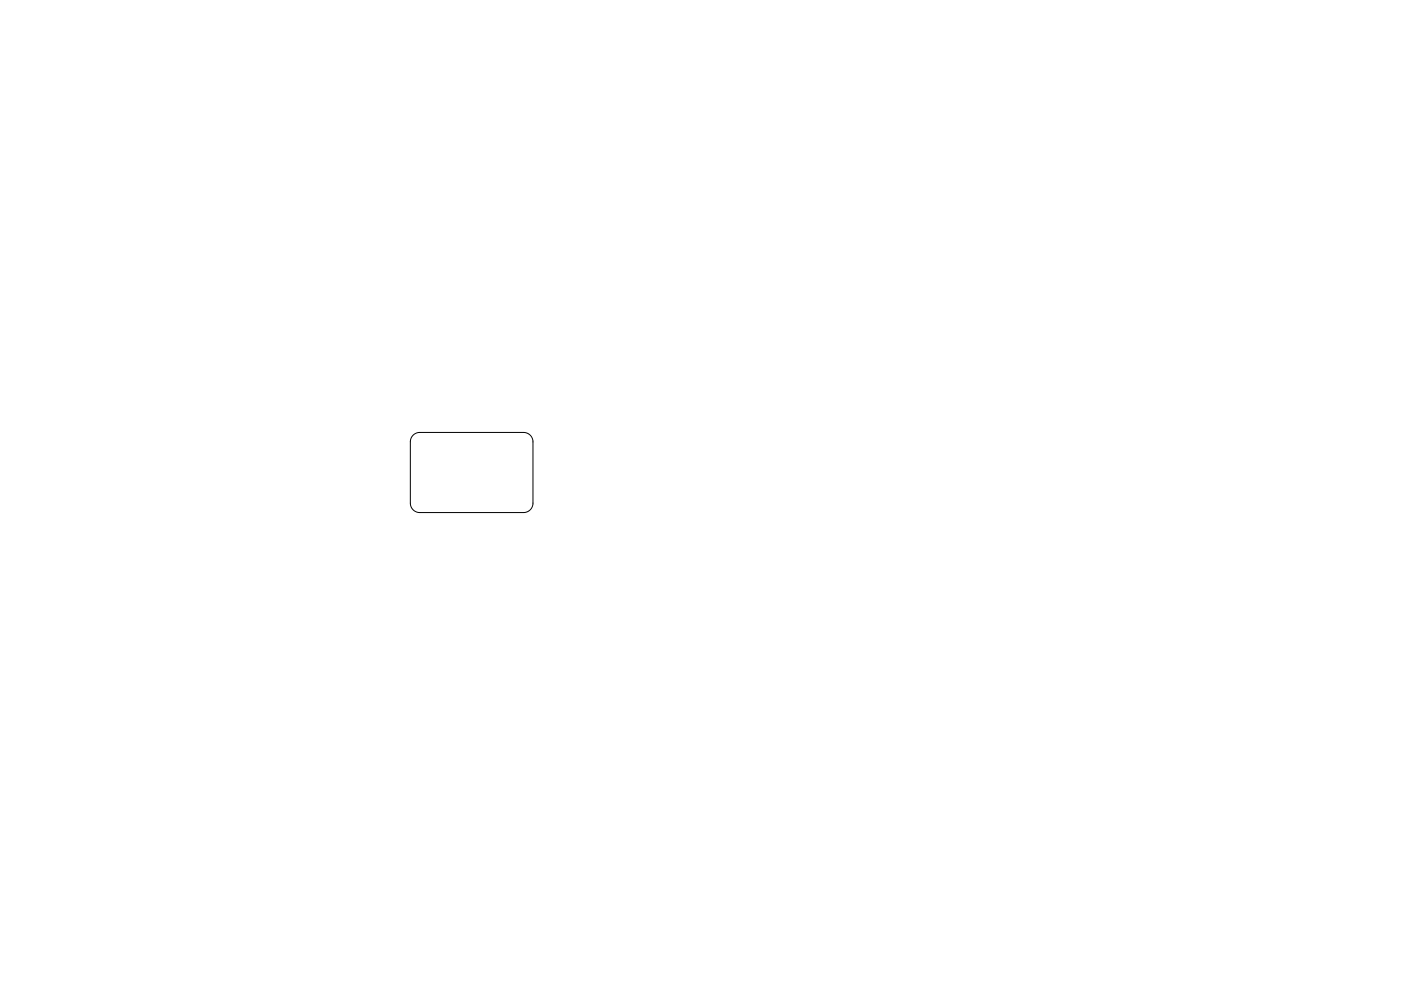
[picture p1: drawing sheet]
<svg xmlns="http://www.w3.org/2000/svg" width="297mm" height="210mm" viewBox="0 0 297 210" stroke-linecap="round" stroke-linejoin="round" font-family="sans-serif">
<path d="M87.6 92.3l.6-.4 .8-.2h22a2 2 0 0 1 2 2v13a2 2 0 0 1-2 2h-22a2 2 0 0 1-2-2v-13l.2-.8z" fill="none" stroke="#000" stroke-width=".21"/>
</svg>
